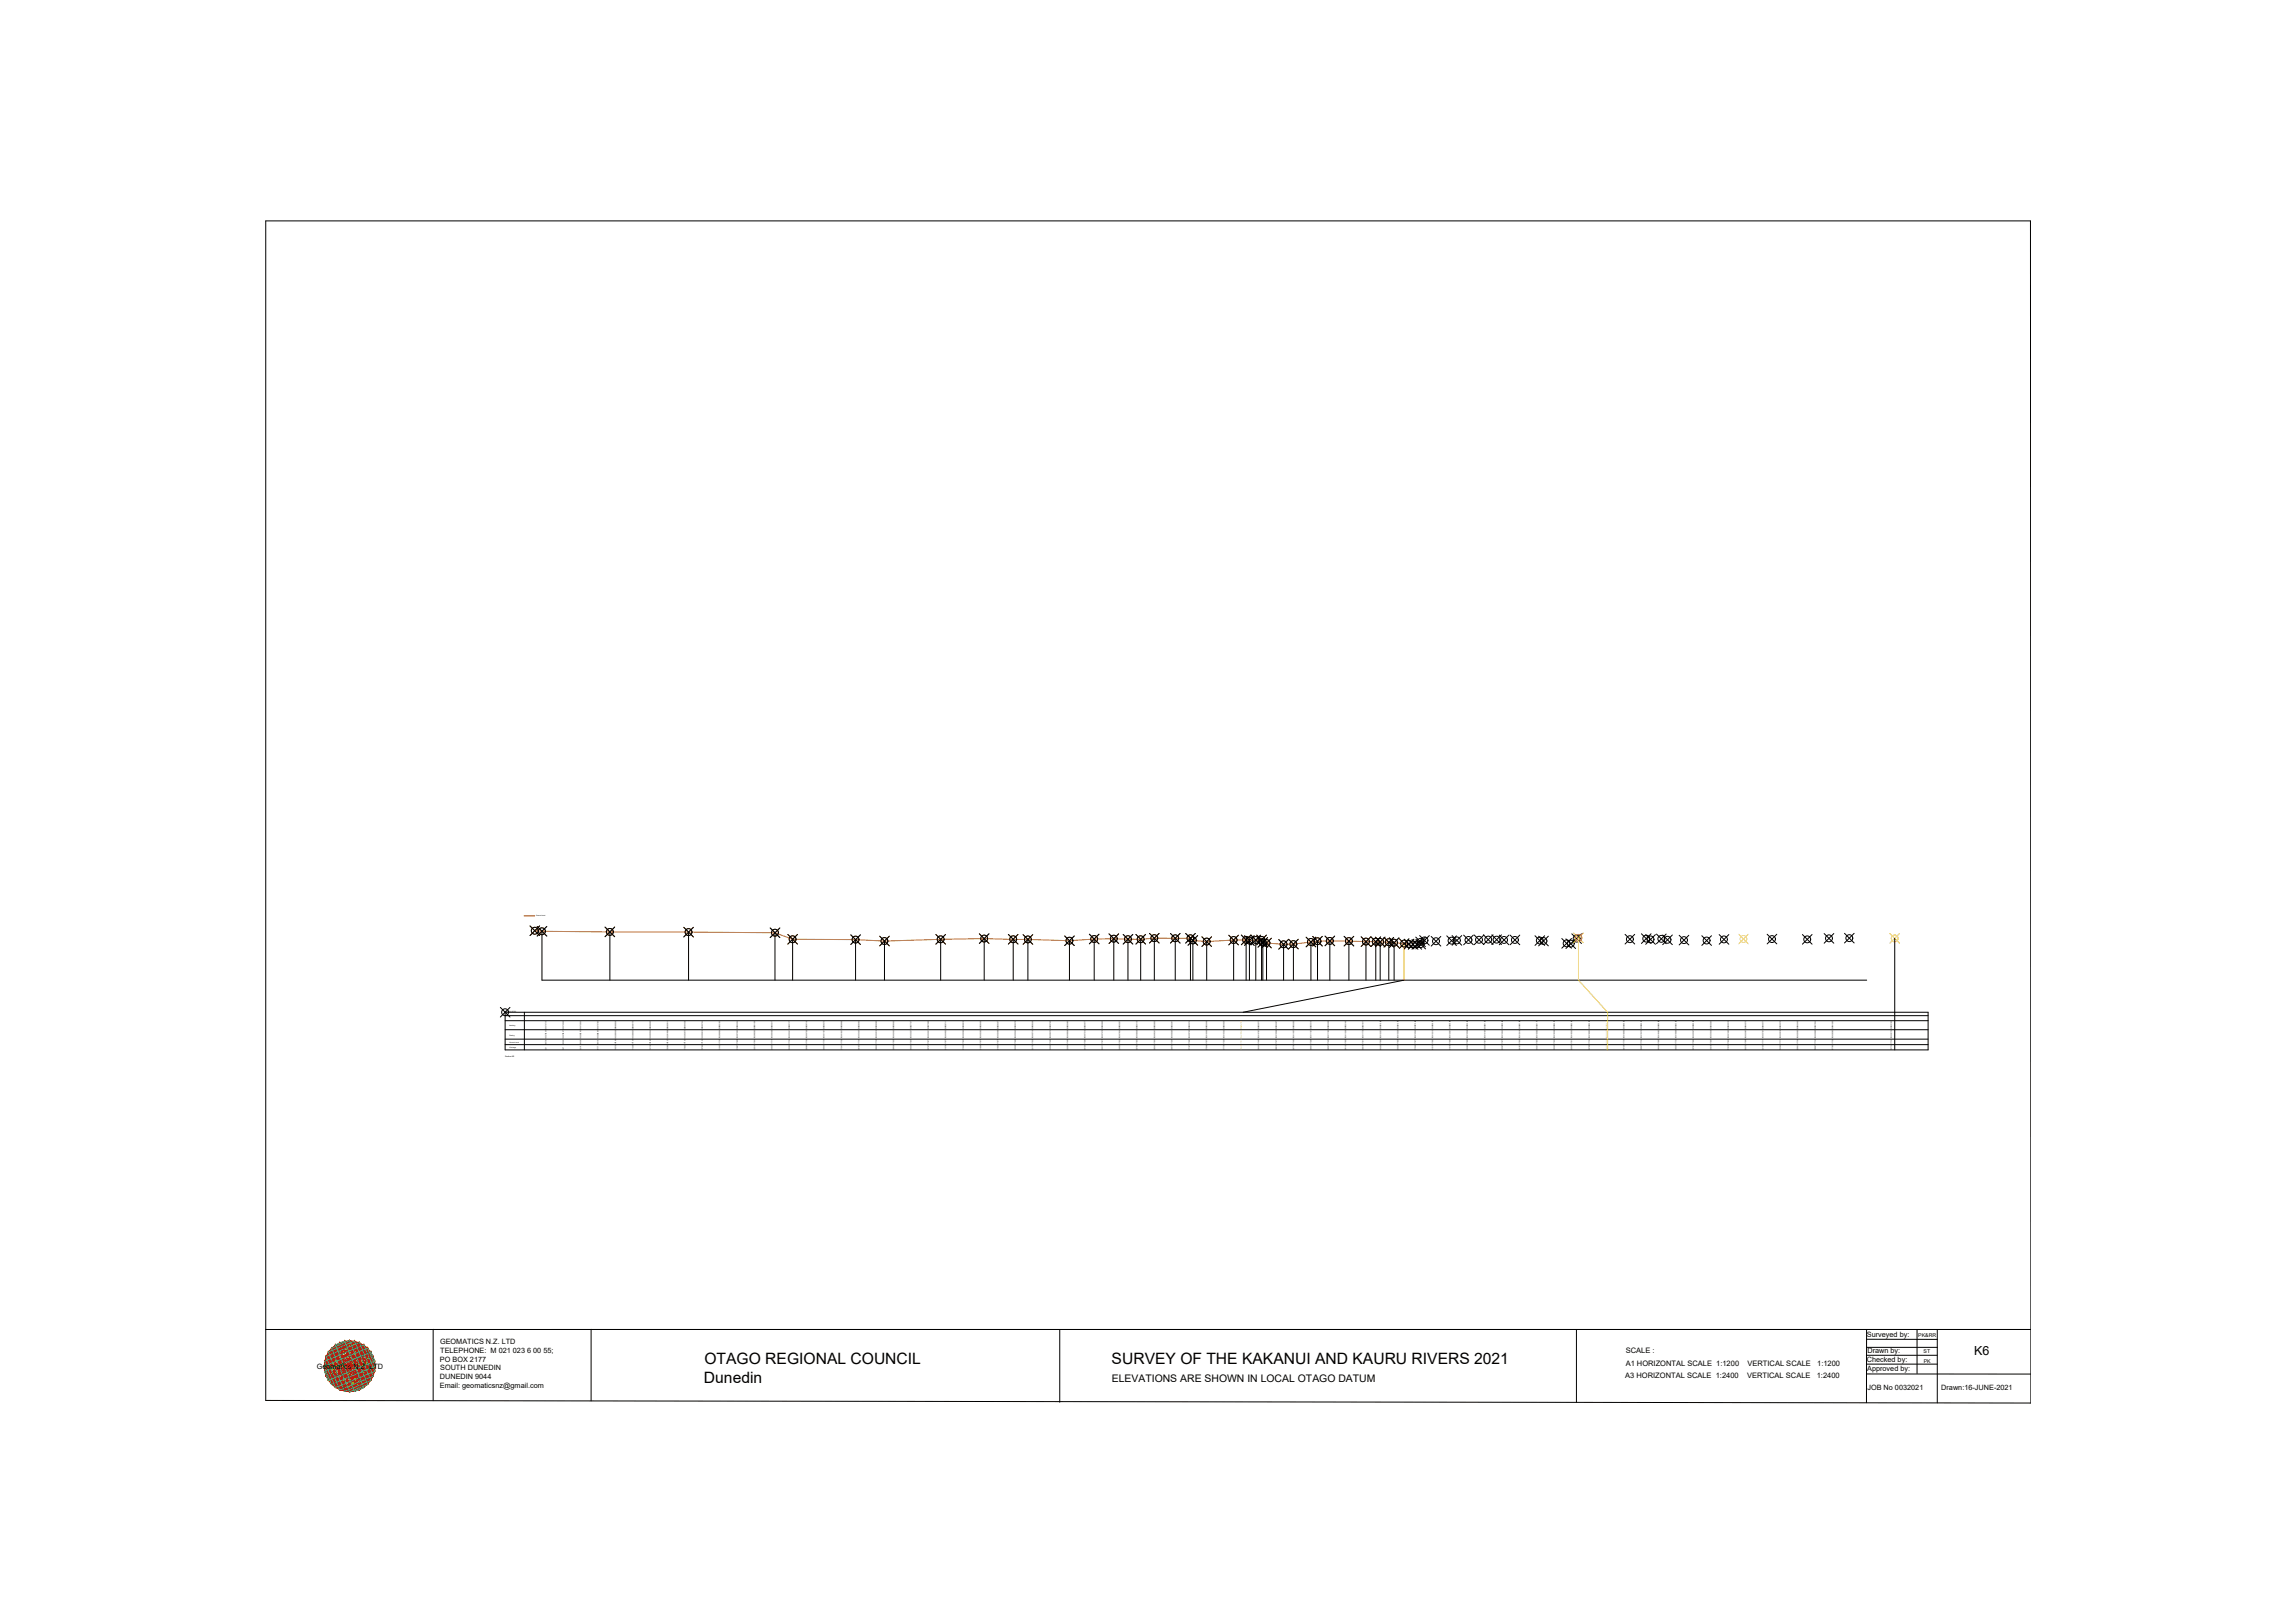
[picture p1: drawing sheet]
<svg xmlns="http://www.w3.org/2000/svg" width="420mm" height="297mm" viewBox="0 0 420 297" stroke-linecap="round" stroke-linejoin="round" font-family="sans-serif">
<defs><g id="words">
<g font-size="2.9">
<text x="129" y="249.6">OTAGO REGIONAL COUNCIL</text>
<text x="203.5" y="249.6">SURVEY OF THE KAKANUI AND KAURU RIVERS 2021</text>
<text x="128.9" y="253.1">Dunedin</text>
</g>
<text font-size="2.3" x="361.4" y="248.1">K6</text>
<text font-size="1.9" x="203.5" y="252.9">ELEVATIONS ARE SHOWN IN LOCAL OTAGO DATUM</text>
<g font-size="1.4">
<text x="297.6" y="250">A1 HORIZONTAL SCALE 1:1200</text>
<text x="297.6" y="247.6">SCALE :</text>
<text x="319.9" y="250">VERTICAL SCALE</text>
<text x="332.7" y="250">1:1200</text>
<text x="297.6" y="252.3">A3 HORIZONTAL SCALE 1:2400</text>
<text x="319.9" y="252.3">VERTICAL SCALE</text>
<text x="332.6" y="252.3">1:2400</text>
</g>
<g font-size="1.3">
<text x="80.6" y="246">GEOMATICS N.Z. LTD</text>
<text x="341.8" y="244.6">Surveyed by:</text>
<text x="58" y="250.5">Geomatics N.Z. LTD</text>
<text x="80.5" y="249.2">PO BOX 2177</text>
<text x="80.6" y="250.8">SOUTH DUNEDIN</text>
<text x="80.6" y="247.6">TELEPHONE: M 021 023 6 00 55;</text>
<text x="341.8" y="249.3">Checked by:</text>
<text x="341.8" y="251">Approved by:</text>
<text x="341.9" y="247.6">Drawn by:</text>
<text x="80.5" y="254">Email: geomaticsnz@gmail.com</text>
<text x="80.5" y="252.4">DUNEDIN 9044</text>
<text x="341.9" y="254.4">JOB No 0032021</text>
<text x="355.4" y="254.4">Drawn:16-JUNE-2021</text>
</g>
<g font-size="1">
<text x="351.2" y="244.7">PK&amp;RR</text>
<text x="352.2" y="247.6">ST</text>
<text x="352.2" y="249.4">PK</text>
</g>
<text font-size=".4" x="92.5" y="193.5">Section K6</text>
<g font-size=".3">
<text x="98.1" y="167.6">Ground Level</text>
<text x="92.5" y="185.2">DATUM 145.00</text>
<text x="93.2" y="187.9">Northing</text>
<text x="93.2" y="189.5">Easting</text>
<text x="93.3" y="190.8">Ground Level</text>
<text x="93.3" y="191.8">Chainage</text>
<text x="100" y="191.2" transform="rotate(-90 100 191.2)">180.79 1423794.04 5004747.15</text>
<text x="103.2" y="191.2" transform="rotate(-90 103.2 191.2)">180.56 1423796.57 5004745.26</text>
<text x="106.4" y="191.2" transform="rotate(-90 106.4 191.2)">180.28 1423820.92 5004728.04</text>
<text x="109.6" y="191.2" transform="rotate(-90 109.6 191.2)">180.19 1423848.84 5004707.63</text>
<text x="100" y="192.2" transform="rotate(-90 100 192.2)">0.21</text>
<text x="103.2" y="192.2" transform="rotate(-90 103.2 192.2)">3.37</text>
<text x="106.4" y="192.2" transform="rotate(-90 106.4 192.2)">33.19</text>
<text x="109.6" y="192.2" transform="rotate(-90 109.6 192.2)">67.77</text>
<text x="112.8" y="192.2" transform="rotate(-90 112.8 192.2)">105.75 179.92 1423880.25 5004686.26</text>
<text x="116" y="192.2" transform="rotate(-90 116 192.2)">113.49 177.06 1423886.54 5004681.75</text>
<text x="119.1" y="192.2" transform="rotate(-90 119.1 192.2)">141.16 176.89 1423909.24 5004665.93</text>
<text x="122.3" y="192.2" transform="rotate(-90 122.3 192.2)">153.85 176.27 1423919.96 5004659.11</text>
<text x="125.5" y="192.2" transform="rotate(-90 125.5 192.2)">178.55 177.03 1423939.72 5004644.28</text>
<text x="128.7" y="192.2" transform="rotate(-90 128.7 192.2)">197.66 177.34 1423958.14 5004637.34</text>
<text x="131.9" y="192.2" transform="rotate(-90 131.9 192.2)">210.42 177.05 1423969.64 5004631.60</text>
<text x="135.1" y="192.2" transform="rotate(-90 135.1 192.2)">216.87 176.96 1423970.92 5004622.02</text>
<text x="138.2" y="192.2" transform="rotate(-90 138.2 192.2)">235.14 176.40 1423985.92 5004611.59</text>
<text x="141.4" y="192.2" transform="rotate(-90 141.4 192.2)">246.00 177.15 1423994.68 5004605.17</text>
<text x="144.6" y="192.2" transform="rotate(-90 144.6 192.2)">254.63 177.30 1424002.41 5004601.17</text>
<text x="147.8" y="192.2" transform="rotate(-90 147.8 192.2)">260.84 177.06 1424007.20 5004597.18</text>
<text x="151" y="192.2" transform="rotate(-90 151 192.2)">266.43 177.05 1424011.61 5004593.73</text>
<text x="154.2" y="192.2" transform="rotate(-90 154.2 192.2)">272.41 177.52 1424016.27 5004589.96</text>
<text x="157.3" y="192.2" transform="rotate(-90 157.3 192.2)">281.62 177.49 1424024.00 5004584.94</text>
<text x="160.5" y="192.2" transform="rotate(-90 160.5 192.2)">288.30 177.49 1424029.15 5004580.65</text>
<text x="163.7" y="192.2" transform="rotate(-90 163.7 192.2)">289.36 176.55 1424030.02 5004580.05</text>
<text x="166.9" y="192.2" transform="rotate(-90 166.9 192.2)">295.44 176.03 1424035.57 5004577.37</text>
<text x="170.1" y="192.2" transform="rotate(-90 170.1 192.2)">307.27 176.71 1424045.31 5004570.66</text>
<text x="173.2" y="192.2" transform="rotate(-90 173.2 192.2)">312.76 176.77 1424049.53 5004567.11</text>
<text x="176.4" y="192.2" transform="rotate(-90 176.4 192.2)">314.20 176.49 1424050.64 5004566.19</text>
<text x="179.6" y="192.2" transform="rotate(-90 179.6 192.2)">316.99 176.72 1424052.92 5004564.58</text>
<text x="182.8" y="192.2" transform="rotate(-90 182.8 192.2)">319.54 176.76 1424054.98 5004563.07</text>
<text x="186" y="192.2" transform="rotate(-90 186 192.2)">320.09 175.68 1424055.43 5004562.76</text>
<text x="189.2" y="192.2" transform="rotate(-90 189.2 192.2)">321.73 175.39 1424057.10 5004562.28</text>
<text x="192.4" y="192.2" transform="rotate(-90 192.4 192.2)">329.20 174.83 1424062.73 5004557.30</text>
<text x="195.5" y="192.2" transform="rotate(-90 195.5 192.2)">333.54 174.92 1424066.28 5004554.80</text>
<text x="198.7" y="192.2" transform="rotate(-90 198.7 192.2)">341.24 175.85 1424072.15 5004549.77</text>
<text x="201.9" y="192.2" transform="rotate(-90 201.9 192.2)">344.11 176.19 1424074.79 5004548.53</text>
<text x="205.1" y="192.2" transform="rotate(-90 205.1 192.2)">349.54 176.32 1424079.34 5004545.57</text>
<text x="208.3" y="192.2" transform="rotate(-90 208.3 192.2)">357.93 176.23 1424086.49 5004541.15</text>
<text x="211.5" y="192.2" transform="rotate(-90 211.5 192.2)">365.42 176.02 1424092.41 5004536.55</text>
<text x="214.6" y="192.2" transform="rotate(-90 214.6 192.2)">369.74 175.97 1424095.84 5004533.91</text>
<text x="217.8" y="192.2" transform="rotate(-90 217.8 192.2)">371.67 175.87 1424097.36 5004532.72</text>
<text x="221" y="192.2" transform="rotate(-90 221 192.2)">375.46 175.75 1424100.40 5004530.46</text>
<text x="224.2" y="192.2" transform="rotate(-90 224.2 192.2)">377.79 175.56 1424102.43 5004529.29</text>
<text x="230.5" y="192.2" transform="rotate(-90 230.5 192.2)">384.34 174.96 1424107.97 5004525.77</text>
<text x="233.7" y="192.2" transform="rotate(-90 233.7 192.2)">386.12 174.77 1424109.58 5004524.97</text>
<text x="236.9" y="192.2" transform="rotate(-90 236.9 192.2)">387.76 174.80 1424110.57 5004523.53</text>
<text x="240.1" y="192.2" transform="rotate(-90 240.1 192.2)">389.41 175.89 1424111.61 5004522.15</text>
<text x="243.3" y="192.2" transform="rotate(-90 243.3 192.2)">389.47 174.92 1424111.62 5004522.06</text>
<text x="246.5" y="192.2" transform="rotate(-90 246.5 192.2)">391.13 176.55 1424113.25 5004521.48</text>
<text x="249.7" y="192.2" transform="rotate(-90 249.7 192.2)">396.18 176.17 1424117.76 5004519.11</text>
<text x="252.8" y="192.2" transform="rotate(-90 252.8 192.2)">403.03 176.43 1424123.51 5004515.38</text>
<text x="256" y="192.2" transform="rotate(-90 256 192.2)">405.38 176.55 1424125.26 5004513.78</text>
<text x="259.2" y="192.2" transform="rotate(-90 259.2 192.2)">410.46 176.75 1424129.20 5004510.56</text>
<text x="262.4" y="192.2" transform="rotate(-90 262.4 192.2)">415.10 176.81 1424133.12 5004508.07</text>
<text x="265.6" y="192.2" transform="rotate(-90 265.6 192.2)">419.16 176.88 1424136.61 5004505.98</text>
<text x="268.7" y="192.2" transform="rotate(-90 268.7 192.2)">422.83 176.86 1424139.38 5004503.54</text>
<text x="271.9" y="192.2" transform="rotate(-90 271.9 192.2)">426.09 176.75 1424141.60 5004501.02</text>
<text x="275.1" y="192.2" transform="rotate(-90 275.1 192.2)">430.87 176.75 1424146.42 5004499.56</text>
<text x="278.3" y="192.2" transform="rotate(-90 278.3 192.2)">441.81 176.48 1424154.18 5004491.59</text>
<text x="281.5" y="192.2" transform="rotate(-90 281.5 192.2)">443.41 176.28 1424155.85 5004491.17</text>
<text x="284.7" y="192.2" transform="rotate(-90 284.7 192.2)">453.59 175.24 1424163.08 5004483.78</text>
<text x="287.8" y="192.2" transform="rotate(-90 287.8 192.2)">455.40 175.11 1424165.03 5004483.40</text>
<text x="291" y="192.2" transform="rotate(-90 291 192.2)">457.98 177.32 1424168.92 5004484.43</text>
<text x="297.4" y="192.2" transform="rotate(-90 297.4 192.2)">481.38 177.08 1424186.95 5004469.40</text>
<text x="300.6" y="192.2" transform="rotate(-90 300.6 192.2)">488.57 177.34 1424192.72 5004465.10</text>
<text x="303.8" y="192.2" transform="rotate(-90 303.8 192.2)">490.46 176.97 1424194.83 5004464.82</text>
<text x="306.9" y="192.2" transform="rotate(-90 306.9 192.2)">495.20 177.22 1424198.68 5004462.04</text>
<text x="310.1" y="192.2" transform="rotate(-90 310.1 192.2)">497.91 176.82 1424200.57 5004460.02</text>
<text x="313.3" y="192.2" transform="rotate(-90 313.3 192.2)">505.16 176.67 1424206.46 5004455.80</text>
<text x="316.5" y="192.2" transform="rotate(-90 316.5 192.2)">515.10 176.48 1424214.63 5004450.13</text>
<text x="319.7" y="192.2" transform="rotate(-90 319.7 192.2)">522.73 176.98 1424220.87 5004445.75</text>
<text x="322.9" y="192.2" transform="rotate(-90 322.9 192.2)">531.30 177.17 1424227.81 5004440.71</text>
<text x="326" y="192.2" transform="rotate(-90 326 192.2)">543.82 177.13 1424238.18 5004433.70</text>
<text x="329.2" y="192.2" transform="rotate(-90 329.2 192.2)">559.31 177.00 1424250.62 5004424.45</text>
<text x="332.4" y="192.2" transform="rotate(-90 332.4 192.2)">568.87 177.45 1424258.69 5004419.32</text>
<text x="335.6" y="192.2" transform="rotate(-90 335.6 192.2)">577.80 177.53 1424265.83 5004413.95</text>
<text x="346.4" y="192.2" transform="rotate(-90 346.4 192.2)">597.74 177.41 1424281.74 5004401.90</text>
</g>
<g font-size=".3" fill="#f8d731">
<text x="227.4" y="192.2" transform="rotate(-90 227.4 192.2)">382.19 175.15 1424106.23 5004527.05</text>
<text x="294.2" y="192.2" transform="rotate(-90 294.2 192.2)">458.77 177.66 1424170.35 5004485.10</text>
</g>
</g></defs>
<!-- layer: 0 -->
<g fill="none" stroke="#000" stroke-width=".18">
<path d="M48.7 40.4h323l.1 216.4-323.1-.5zM97 169.5l1.8 1.7M98.3 169.6l1.8 1.7M98.8 169.5l-1.8 1.7M99.2 170.4v9h242.5M100.1 169.6l-1.8 1.7M110.8 169.7l1.7 1.7M111.7 170.6v8.8M112.5 169.7l-1.7 1.7M125.2 169.7l1.7 1.8M126.1 170.6v8.8M126.9 169.7l-1.7 1.8"/>
<path d="M141 169.8l1.8 1.8M141.9 170.7v8.7M142.8 169.8l-1.8 1.8M144.2 171l1.8 1.8M145.1 171.9v7.5M146 171l-1.8 1.8M155.8 171.1l1.7 1.8M156.6 172v7.4M157.5 171.1l-1.7 1.8M161 171.3l1.8 1.8M161.9 172.2v7.2M162.8 171.3l-1.8 1.8"/>
<path d="M171.3 171l1.8 1.8M172.2 171.9v7.5M173.1 171l-1.8 1.8M179.3 170.9l1.8 1.8M180.2 171.8v7.6M181.1 170.9l-1.8 1.8M184.6 171l1.8 1.8M185.5 171.9v7.5M186.4 171l-1.8 1.8M187.3 171.1l1.8 1.7M188.2 171.9v7.5M189.1 171.1l-1.8 1.7"/>
<path d="M194.9 171.3l1.8 1.8M195.8 172.2v7.2M196.7 171.3l-1.8 1.8M199.4 171l1.8 1.7M200.3 171.9v7.5M201.2 171l-1.8 1.7M203 170.9l1.8 1.8M203.9 171.8v7.6M204.8 170.9l-1.8 1.8M205.6 171l1.8 1.8M206.5 171.9v7.5M207.4 171l-1.8 1.8"/>
<path d="M208 171l1.7 1.8M208.8 171.9v7.5M209.7 171l-1.7 1.8M210.4 170.8l1.8 1.8M211.3 171.7v7.7M212.2 170.8l-1.8 1.8M214.3 170.8l1.7 1.8M215.2 171.7v7.7M216 170.8l-1.7 1.8M217.1 170.8l2.2 2.2M217.9 171.7v7.7M218.4 172.1v7.3"/>
<path d="M218.8 170.8l-1.7 1.8M219.3 171.2l-1.8 1.8M220 171.5l1.8 1.7M220.9 172.3v7.1M221.8 171.5l-1.8 1.7M225 171.2l1.7 1.7M225.8 172v7.4M226.7 171.2l-1.7 1.7M227.3 171.1l1.7 1.8 1.8-1.7M227.8 171.3l1.8 1.7M228.1 172v7.4M228.7 172.1v7.3"/>
<path d="M229 171.2l1.8 1.7M229 171.1l-1.7 1.8M229.6 171.3l-1.8 1.7M229.9 172v7.4M230.1 171.1l1.7 1.8M230.3 171.6l1.8 1.8M231 172v7.4M231 171.7l1.8 1.8M231.2 172.5v6.9M231.8 171.1l-1.7 1.8M231.9 172.6v6.8M232.1 171.6l-1.8 1.8"/>
<path d="M232.8 171.7l-1.8 1.8M235 172.8v6.6M235.9 171.9l-1.8 1.8M235.9 171.9l1.8 1.8M236.8 172.8v6.6M237.7 171.9l-1.8 1.8-1.8-1.8M239.1 171.5l1.8 1.8M240 172.4v7M240.3 171.4l1.8 1.7M240.9 171.5l-1.8 1.8M241.2 172.3v7.1M242.1 171.4l-1.8 1.7"/>
<path d="M242.6 171.3l1.7 1.8M243.5 172.2v7.2M244.3 171.3l-1.7 1.8M246.1 171.4l1.7 1.7M247 172.2v7.2M247.8 171.4l-1.7 1.7M249.2 171.5l1.8 1.7M250.1 172.3v7.1M251 171.5l-1.8 1.7M251 171.5l1.8 1.7M251.8 171.5l1.8 1.8M251.9 172.3v7.1"/>
<path d="M252.7 172.4v7M252.8 171.5l-1.8 1.7M253.4 171.6l1.7 1.7M253.6 171.5l-1.8 1.8M254.3 172.4v7M254.3 171.6l1.8 1.8M255.1 171.6l-1.7 1.7M255.2 172.5v6.9M256.1 171.6l-1.8 1.8M256.2 171.8l1.7 1.8M257.1 179.4l-29.5 5.9M257.1 171.9l1.7 1.8"/>
<path d="M257.8 172l1.8 1.7M257.9 171.8l-1.7 1.8M258.5 172l1.8 1.7M258.8 171.9l-1.7 1.8M259.2 171.5l1.8 1.8M259.2 171.9l1.8 1.8M259.6 172l-1.8 1.7M259.9 171.2l1.8 1.8M260.3 172l-1.8 1.7M261 171.5l-1.8 1.8M261.7 171.2l-2.5 2.5M262 171.4l1.8 1.8"/>
<path d="M263.8 171.4l-1.8 1.8M264.9 171.3l1.7 1.7M265.8 171.2l1.8 1.8M266.6 171.3l-1.7 1.7M267.6 171.2l-1.8 1.8M268 171.1l1.7 1.8M269.7 171.1l-1.7 1.8M269.9 171.1l1.8 1.8M271.6 171.1l1.7 1.8M271.7 171.1l-1.8 1.8M273.1 171.1l1.8 1.8M273.3 171.1l-1.7 1.8"/>
<path d="M274.5 171.1l1.7 1.8M274.9 171.1l-1.8 1.8M276.2 171.1l-1.7 1.8M276.5 171.1l1.7 1.8M278.2 171.1l-1.7 1.8M281 171.3l1.8 1.7M281.7 171.3l1.8 1.8M282.8 171.3l-1.8 1.7M283.5 171.3l-1.8 1.8M285.9 171.8l1.8 1.7M286.7 171.8l1.7 1.8M287.7 171.8l-1.8 1.7"/>
<path d="M287.8 170.9l1.7 1.8M288.4 171.8l-1.7 1.8M289.5 170.9l-1.7 1.8M297.5 171l1.8 1.8M299.3 171l-1.8 1.8M300.5 170.9l1.8 1.8M301.3 171.1l1.8 1.7M302.3 170.9l-1.8 1.8M303.1 171.1l-1.8 1.7M303.3 171l1.7 1.7M304.4 171.1l1.8 1.8M305 171l-1.7 1.7"/>
<path d="M306.2 171.1l-1.8 1.8M307.4 171.2l1.8 1.7M309.2 171.2l-1.8 1.7M311.6 171.3l1.7 1.7M313.3 171.3l-1.7 1.7M314.7 171l1.8 1.8M316.5 171l-1.8 1.8M323.5 171l1.8 1.8M325.3 171l-1.8 1.8M330 171l1.7 1.8M331.7 171l-1.7 1.8M334 170.9l1.7 1.7"/>
<path d="M335.7 170.9l-1.7 1.7M337.7 170.8l1.7 1.8M339.4 170.8l-1.7 1.8M346.9 171.8v20.4M91.6 184.4l1.8 1.7M92.5 185.3h260.5v6.9h-260.5zM92.5 191.2h260.5M92.5 190.2h260.5M92.5 188.5h260.5M92.5 186.8h260.5M92.5 185.9h260.5M93.4 184.4l-1.8 1.7"/>
<path d="M96 185.3v6.9M48.7 243.3h323.1M79.3 243.3v13M108.2 243.3v13.1M194 243.3v13.3M288.6 243.3v13.4M341.7 248h13M341.7 251.5h30.1M341.7 245.1h13M341.7 249.7h13M341.7 246.6h13M341.7 243.3v13.4"/>
<path d="M351 243.3v8.1M354.7 243.3v13.4"/>
<circle cx="97.9" cy="170.3" r=".63"/>
<circle cx="99.2" cy="170.4" r=".63"/>
<circle cx="111.6" cy="170.6" r=".63"/>
<circle cx="126.1" cy="170.6" r=".63"/>
<circle cx="141.9" cy="170.7" r=".63"/>
<circle cx="145.1" cy="171.9" r=".63"/>
<circle cx="156.6" cy="172" r=".63"/>
<circle cx="161.9" cy="172.2" r=".63"/>
<circle cx="172.2" cy="171.9" r=".63"/>
<circle cx="180.2" cy="171.8" r=".63"/>
<circle cx="185.5" cy="171.9" r=".63"/>
<circle cx="188.2" cy="171.9" r=".63"/>
<circle cx="195.8" cy="172.2" r=".63"/>
<circle cx="200.3" cy="171.9" r=".63"/>
<circle cx="203.9" cy="171.8" r=".63"/>
<circle cx="206.5" cy="171.9" r=".63"/>
<circle cx="208.8" cy="171.9" r=".63"/>
<circle cx="211.3" cy="171.7" r=".63"/>
<circle cx="215.2" cy="171.7" r=".63"/>
<circle cx="217.9" cy="171.7" r=".63"/>
<circle cx="218.4" cy="172.1" r=".63"/>
<circle cx="220.9" cy="172.3" r=".63"/>
<circle cx="225.8" cy="172" r=".63"/>
<circle cx="228.1" cy="172" r=".63"/>
<circle cx="228.7" cy="172.1" r=".63"/>
<circle cx="229.9" cy="172" r=".63"/>
<circle cx="231" cy="172" r=".63"/>
<circle cx="231.2" cy="172.5" r=".63"/>
<circle cx="231.9" cy="172.6" r=".63"/>
<circle cx="235" cy="172.8" r=".63"/>
<circle cx="236.8" cy="172.8" r=".63"/>
<circle cx="240" cy="172.4" r=".63"/>
<circle cx="241.2" cy="172.3" r=".63"/>
<circle cx="243.5" cy="172.2" r=".63"/>
<circle cx="246.9" cy="172.2" r=".63"/>
<circle cx="250.1" cy="172.3" r=".63"/>
<circle cx="251.9" cy="172.3" r=".63"/>
<circle cx="252.7" cy="172.4" r=".63"/>
<circle cx="254.2" cy="172.4" r=".63"/>
<circle cx="255.2" cy="172.5" r=".63"/>
<circle cx="257.1" cy="172.7" r=".63"/>
<circle cx="258" cy="172.8" r=".63"/>
<circle cx="258.7" cy="172.9" r=".63"/>
<circle cx="259.4" cy="172.8" r=".63"/>
<circle cx="260.1" cy="172.4" r=".63"/>
<circle cx="260.1" cy="172.8" r=".63"/>
<circle cx="260.8" cy="172.1" r=".63"/>
<circle cx="262.9" cy="172.3" r=".63"/>
<circle cx="265.7" cy="172.2" r=".63"/>
<circle cx="266.7" cy="172.1" r=".63"/>
<circle cx="268.8" cy="172" r=".63"/>
<circle cx="270.8" cy="172" r=".63"/>
<circle cx="272.5" cy="172" r=".63"/>
<circle cx="274" cy="172" r=".63"/>
<circle cx="275.4" cy="172" r=".63"/>
<circle cx="277.3" cy="172" r=".63"/>
<circle cx="281.9" cy="172.1" r=".63"/>
<circle cx="282.6" cy="172.2" r=".63"/>
<circle cx="286.8" cy="172.7" r=".63"/>
<circle cx="287.6" cy="172.7" r=".63"/>
<circle cx="288.6" cy="171.8" r=".63"/>
<circle cx="298.4" cy="171.9" r=".63"/>
<circle cx="301.4" cy="171.8" r=".63"/>
<circle cx="302.2" cy="171.9" r=".63"/>
<circle cx="304.1" cy="171.8" r=".63"/>
<circle cx="305.3" cy="172" r=".63"/>
<circle cx="308.3" cy="172.1" r=".63"/>
<circle cx="312.4" cy="172.1" r=".63"/>
<circle cx="315.6" cy="171.9" r=".63"/>
<circle cx="324.4" cy="171.9" r=".63"/>
<circle cx="330.9" cy="171.9" r=".63"/>
<circle cx="334.8" cy="171.7" r=".63"/>
<circle cx="338.6" cy="171.7" r=".63"/>
<circle cx="92.5" cy="185.3" r=".63"/>
</g>
<!-- layer: geo -->
<g fill="none" stroke="#545454" stroke-width=".18">
<path d="M59.3 250.1h9.4M59.4 249.1h9.2v1.9h-9.2zM59.7 248.3h8.6v3.6h-8.6zM59.7 248.3h.1M60.1 247.4h7.8v5.3h-7.8zM60.7 246.7h6.6v6.7h-6.6zM61.4 246.2v7.7h5.2v-7.7h-5.2M61.4 246.2h.1M62.2 245.7h3.6v8.7h-3.6zM63.1 245.5h1.8v9.1l-1.8 .1zM64 245.4v9.3M67.9 247.4h.1"/>
<path d="M68.6 249.1h.1"/>
</g>
<g fill="none" stroke="#ff0" stroke-width=".18">
<path d="M59.3 250.1l4.7-4.7 4.7 4.7-4.7 4.6-4.6-4.6M59.7 251.9l6.1-6.2 2.5 2.6-6.1 6.1zM60.1 247.4l1.3-1.2 6.5 6.5-1.3 1.2zM60.7 253.4h.1M60.7 246.7l6.6 6.7M61.4 253.9l-1.3-1.2 6.5-6.5 1.3 1.2-6.5 6.6M62.2 245.7l6.1 6.2-2.5 2.5-6.1-6.1zM63.1 245.5l5.5 5.5-3.7 3.7-5.5-5.6zM64.9 254.7h.1M64.9 245.5l3.7 3.6-5.5 5.6-3.7-3.7zM67.3 246.7h.1M67.3 246.7l-6.6 6.7"/>
<path d="M67.4 253.4h.1"/>
</g>
<g fill="none" stroke="#00b85c" stroke-width=".18">
<path d="M59.3 250.1l8-3.4 1.4 3.4-8 3.3zM59.4 249.1l7.2-2.9 2 4.8-7.2 3zM59.4 251l8.5-3.6 .7 1.7-8.5 3.6zM59.7 248.3l8.6 3.6M59.7 248.3l2.5 6.1M60.7 246.7l3.3-1.3 3.3 8-3.3 1.3zM62.2 245.7l3.6 8.7M63.1 245.5l3.5 8.5-1.7 .7M63.1 245.5l-1.7 .7 3.5 8.5M64.9 245.5l3 7.2-4.8 2M64.9 245.5l-4.8 1.9 3 7.3M65.8 245.7l-3.6 8.7"/>
<path d="M65.8 245.7l2.5 6.2M65.8 245.7l-6.1 2.6M68.3 248.3l-8.6 3.6M68.3 251.9l-6.1 2.5"/>
</g>
<g fill="none" stroke="#f00" stroke-width=".18">
<path d="M59.3 250.1l.4 1.8M59.3 250.1l2.9 4.3M59.3 250.1l6.5 4.3M59.3 250.1l9 1.8M59.3 250.1h.1M59.4 251h.1M59.4 249.1h.1M59.4 249.1l9.2 1.9M59.4 249.1l.7 3.6M59.4 249.1l3.7 5.6M59.4 251l2 3M59.4 251l5.5 3.6"/>
<path d="M59.4 249.1l7.2 4.8M59.4 251l8.5 1.7M59.7 248.3l-.4 1.8M59.7 248.3h.1M59.7 248.3l1 5.1M59.7 248.3l4.3 6.4M59.7 251.9l1 1.5M59.7 248.3l7.6 5.1M59.7 248.3l9 1.8M59.7 251.9l7.6 1.5M59.7 251.9h.1M60.1 247.4l7.8 5.3"/>
<path d="M60.1 247.4l1.3 6.5M60.1 252.7l6.5 1.2M60.1 247.4l-.7 3.6M60.1 252.7h.1M60.1 247.4h.1M60.1 247.4l4.8 7.3M60.1 252.7l3 2M60.1 247.4l8.5 1.7M60.7 246.8h.1M60.7 246.7l1.5 7.7M60.7 246.7l5.1 7.7M60.7 246.7l7.6 5.2"/>
<path d="M60.7 253.4l1.5 1M60.7 246.7l-1 1.6M60.7 246.7l7.6 1.6M60.7 253.4l5.1 1M60.7 246.7l-1 5.2M60.7 253.4h.1M61.4 246.2h.1M61.4 253.9h.1M61.4 246.2l2.6 3.9M61.4 246.2l1.7 8.5M61.4 246.2l7.2 4.8M61.4 246.1l-2 3"/>
<path d="M61.4 246.2l6.5 1.2M61.4 254l3.5 .7M61.4 246.2l-1.3 6.5M62.2 245.8h.1M62.2 245.7l1.8 9M62.2 245.7l5.1 7.7M62.2 245.7l-1.5 1M62.2 245.7l5.1 1M62.2 254.4l1.8 .3M62.2 245.7l-1.5 7.7M62.2 245.7l6.5 4.4M62.2 245.7l-2.9 4.4"/>
<path d="M62.3 254.4h.1M63.1 245.5h.1M63.1 245.5l.9 4.6M63.1 245.5l-1.7 8.4M63.1 254.7h.1M63.1 245.5l4.8 7.2M63.1 245.5l-3 1.9M63.1 245.5l5.5 3.6M63.1 245.4l-3.7 5.6M63.1 245.5l3.5 .7M64 245.4h.1M64 250.1l.9 4.6"/>
<path d="M64 250.1l2.6 3.9M64 250.1l-4.6 .9M64 250.1l-3.9 2.6M64 245.4l1.8 9M64 245.4l-1.8 .3M64 245.4l4.3 6.5M64 245.4l-4.3 2.9M64 245.4l4.3 2.9M64 245.4l-4.3 6.4 4.3 2.9M64 245.4l1.8 .3M64 245.4l-1.8 9M64 254.7h.1"/>
<path d="M64.9 254.7h.1M64.9 245.5h.1M64.9 245.5l-1.8 9.2M64.9 245.5l1.7 8.4M64.9 245.5l-3.5 .7M64.9 245.5l3.7 5.5M64.9 245.4l-4.8 7.3M65.8 245.7h.1M65.8 254.4l-1.8 .3M65.8 245.7l1.5 7.7M65.8 245.7l-5.1 1M65.8 245.7l2.9 4.4"/>
<path d="M65.8 245.7l-6.5 4.4M65.8 245.7l1.5 1M65.8 245.7l-5.1 7.7M65.8 245.7l-1.8 9M65.8 254.3h.1M66.6 253.9h.1M66.6 246.2h.1M66.6 246.2l-5.2 7.8M66.6 246.2l1.3 6.5M66.6 246.2l-6.5 1.2M66.6 254l-3.5 .7M66.6 246.2l2 2.9"/>
<path d="M66.6 246.2l-7.2 4.8M66.6 246.2l-1.7 8.5M67.3 246.7h.1M67.3 246.7l1 5.2M67.3 246.7l-7.6 1.6M67.3 253.4l-5.1 1M67.3 246.7l1 1.6M67.3 246.7l-7.6 5.2M67.3 253.4l-1.5 1M67.3 246.7l-5.1 7.7M67.3 246.7l-1.5 7.7M67.3 253.3h.1"/>
<path d="M67.9 247.4h.1M67.9 247.4l-3.9 2.7M67.9 247.4l.7 3.6M67.9 247.4l-8.5 1.7M67.9 252.7l-6.5 1.3M67.9 247.4l-3-2-5.5 3.7M67.9 252.7l-3 2M67.9 247.4l-4.8 7.2M67.9 247.4l-1.3 6.6M67.9 252.7h.1M68.3 248.2h.1M68.3 251.8h.1"/>
<path d="M68.3 248.3l.4 1.8M68.3 248.3l-9 1.8M68.3 251.9l-7.6 1.5M68.3 251.9l-4.3 2.8M68.3 248.3l-7.6 5.1M68.3 248.3l-4.3 6.4M68.3 251.8l-1 1.6M68.3 248.3l-1 5.1M68.6 249.1h.1M68.6 251l-8.5 1.7M68.6 249.1l-7.2 4.8M68.6 251l-5.5 3.7"/>
<path d="M68.6 249.1l-3.7 5.6M68.6 249.1l-.7 3.6M68.6 251h.1M68.6 249.1l-4.6 1M68.6 251l-2 2.9M68.7 250h.1M68.7 250.1l-9 1.8M68.7 250.1l-6.5 4.3M68.7 250.1l-2.9 4.3M68.7 250.1l-.4 1.8"/>
</g>
<!-- layer: 0 -->
<g fill="none" stroke="#cd6928" stroke-width=".18">
<path d="M97 169.5l1.8 1.7M97.9 170.3l13.8 .3 30.2 .1 3.2 1.2 11.5 .1 5.3 .2a293.4 293.4 0 0 1 26.3-.3l7.6 .3a97.2 97.2 0 0 1 13-.3l2.5-.2h6.6l.5 .4 2.5 .2 4.9-.3h2.3l.6 .1 2.3-.1 .2 .5a27.7 27.7 0 0 0 10-.2 136.3 136.3 0 0 1 16.8 .5M98.3 169.6l1.8 1.7M98.8 169.5l-1.8 1.7M100.1 169.6l-1.8 1.7M110.8 169.7l1.7 1.7M112.5 169.7l-1.7 1.7M125.2 169.7l1.7 1.8M126.9 169.7l-1.7 1.8M141 169.8l1.8 1.8M142.8 169.8l-1.8 1.8M144.2 171l1.8 1.8"/>
<path d="M146 171l-1.8 1.8M155.8 171.1l1.7 1.8M157.5 171.1l-1.7 1.8M161 171.3l1.8 1.8M162.8 171.3l-1.8 1.8M171.3 171l1.8 1.8M173.1 171l-1.8 1.8M179.3 170.9l1.8 1.8M181.1 170.9l-1.8 1.8M184.6 171l1.8 1.8M186.4 171l-1.8 1.8M187.3 171.1l1.8 1.7"/>
<path d="M189.1 171.1l-1.8 1.7M194.9 171.3l1.8 1.8M196.7 171.3l-1.8 1.8M199.4 171l1.8 1.7M201.2 171l-1.8 1.7M203 170.9l1.8 1.8M204.8 170.9l-1.8 1.8M205.6 171l1.8 1.8M207.4 171l-1.8 1.8M208 171l1.7 1.8M209.7 171l-1.7 1.8M210.4 170.8l1.8 1.8"/>
<path d="M212.2 170.8l-1.8 1.8M214.3 170.8l1.7 1.8M216 170.8l-1.7 1.8M217.1 170.8l2.2 2.2M218.8 170.8l-1.7 1.8M219.3 171.2l-1.8 1.8M220 171.5l1.8 1.7M221.8 171.5l-1.8 1.7M225 171.2l1.7 1.7M226.7 171.2l-1.7 1.7M227.3 171.1l1.7 1.8 1.8-1.7M227.8 171.3l1.8 1.7"/>
<path d="M229 171.2l1.8 1.7M229 171.1l-1.7 1.8M229.6 171.3l-1.8 1.7M230.1 171.1l1.7 1.8M230.3 171.6l1.8 1.8M231 171.7l1.8 1.8M231.8 171.1l-1.7 1.8M232.1 171.6l-1.8 1.8M232.8 171.7l-1.8 1.8M235.9 171.9l-1.8 1.8M235.9 171.9l1.8 1.8M237.7 171.9l-1.8 1.8-1.8-1.8"/>
<path d="M239.1 171.5l1.8 1.8M240.3 171.4l1.8 1.7M240.9 171.5l-1.8 1.8M242.1 171.4l-1.8 1.7M242.6 171.3l1.7 1.8M244.3 171.3l-1.7 1.8M246.1 171.4l1.7 1.7M247.8 171.4l-1.7 1.7M249.2 171.5l1.8 1.7M251 171.5l-1.8 1.7M251 171.5l1.8 1.7M251.8 171.5l1.8 1.8"/>
<path d="M252.8 171.5l-1.8 1.7M253.4 171.6l1.7 1.7M253.6 171.5l-1.8 1.8M254.3 171.6l1.8 1.8M255.1 171.6l-1.7 1.7M256.1 171.6l-1.8 1.8M257.1 171.9l1.7 1.8M258.8 171.9l-1.7 1.8"/>
<circle cx="97.9" cy="170.3" r=".63"/>
<circle cx="99.2" cy="170.4" r=".63"/>
<circle cx="111.6" cy="170.6" r=".63"/>
<circle cx="126.1" cy="170.6" r=".63"/>
<circle cx="141.9" cy="170.7" r=".63"/>
<circle cx="145.1" cy="171.9" r=".63"/>
<circle cx="156.6" cy="172" r=".63"/>
<circle cx="161.9" cy="172.2" r=".63"/>
<circle cx="172.2" cy="171.9" r=".63"/>
<circle cx="180.2" cy="171.8" r=".63"/>
<circle cx="185.5" cy="171.9" r=".63"/>
<circle cx="188.2" cy="171.9" r=".63"/>
<circle cx="195.8" cy="172.2" r=".63"/>
<circle cx="200.3" cy="171.9" r=".63"/>
<circle cx="203.9" cy="171.8" r=".63"/>
<circle cx="206.5" cy="171.9" r=".63"/>
<circle cx="208.8" cy="171.9" r=".63"/>
<circle cx="211.3" cy="171.7" r=".63"/>
<circle cx="215.2" cy="171.7" r=".63"/>
<circle cx="217.9" cy="171.7" r=".63"/>
<circle cx="218.4" cy="172.1" r=".63"/>
<circle cx="220.9" cy="172.3" r=".63"/>
<circle cx="225.8" cy="172" r=".63"/>
<circle cx="228.1" cy="172" r=".63"/>
<circle cx="228.7" cy="172.1" r=".63"/>
<circle cx="229.9" cy="172" r=".63"/>
<circle cx="231" cy="172" r=".63"/>
<circle cx="231.2" cy="172.5" r=".63"/>
<circle cx="231.9" cy="172.6" r=".63"/>
<circle cx="235" cy="172.8" r=".63"/>
<circle cx="236.8" cy="172.8" r=".63"/>
<circle cx="240" cy="172.4" r=".63"/>
<circle cx="241.2" cy="172.3" r=".63"/>
<circle cx="243.5" cy="172.2" r=".63"/>
<circle cx="246.9" cy="172.2" r=".63"/>
<circle cx="250.1" cy="172.3" r=".63"/>
<circle cx="251.9" cy="172.3" r=".63"/>
<circle cx="252.7" cy="172.4" r=".63"/>
<circle cx="254.2" cy="172.4" r=".63"/>
<circle cx="255.2" cy="172.5" r=".63"/>
<circle cx="258" cy="172.8" r=".63"/>
</g>
<g fill="none" stroke="#f8d731" stroke-width=".18">
<path d="M256.2 171.8l1.7 1.8M257.1 172.7v6.7M257.9 171.8l-1.7 1.8M289 171.7v7.7l5.3 5.9v6.9M346 170.9l1.8 1.7M347.8 170.9l-1.8 1.7"/>
<circle cx="257.1" cy="172.7" r=".63"/>
<circle cx="346.9" cy="171.8" r=".63"/>
</g>
<path d="M95.9 167.6h2" fill="none" stroke="#f00" stroke-width=".18"/>
<g fill="none" stroke="#f8991e" stroke-width=".18">
<path d="M288.1 170.8l1.8 1.7M289.9 170.8l-1.8 1.7"/>
<circle cx="289" cy="171.6" r=".63"/>
</g>
<g fill="none" stroke="#f7f281" stroke-width=".18">
<path d="M318.3 171l1.8 1.7M320.1 171l-1.8 1.7"/>
<circle cx="319.2" cy="171.8" r=".63"/>
</g>
<use href="#words"/>
</svg>
